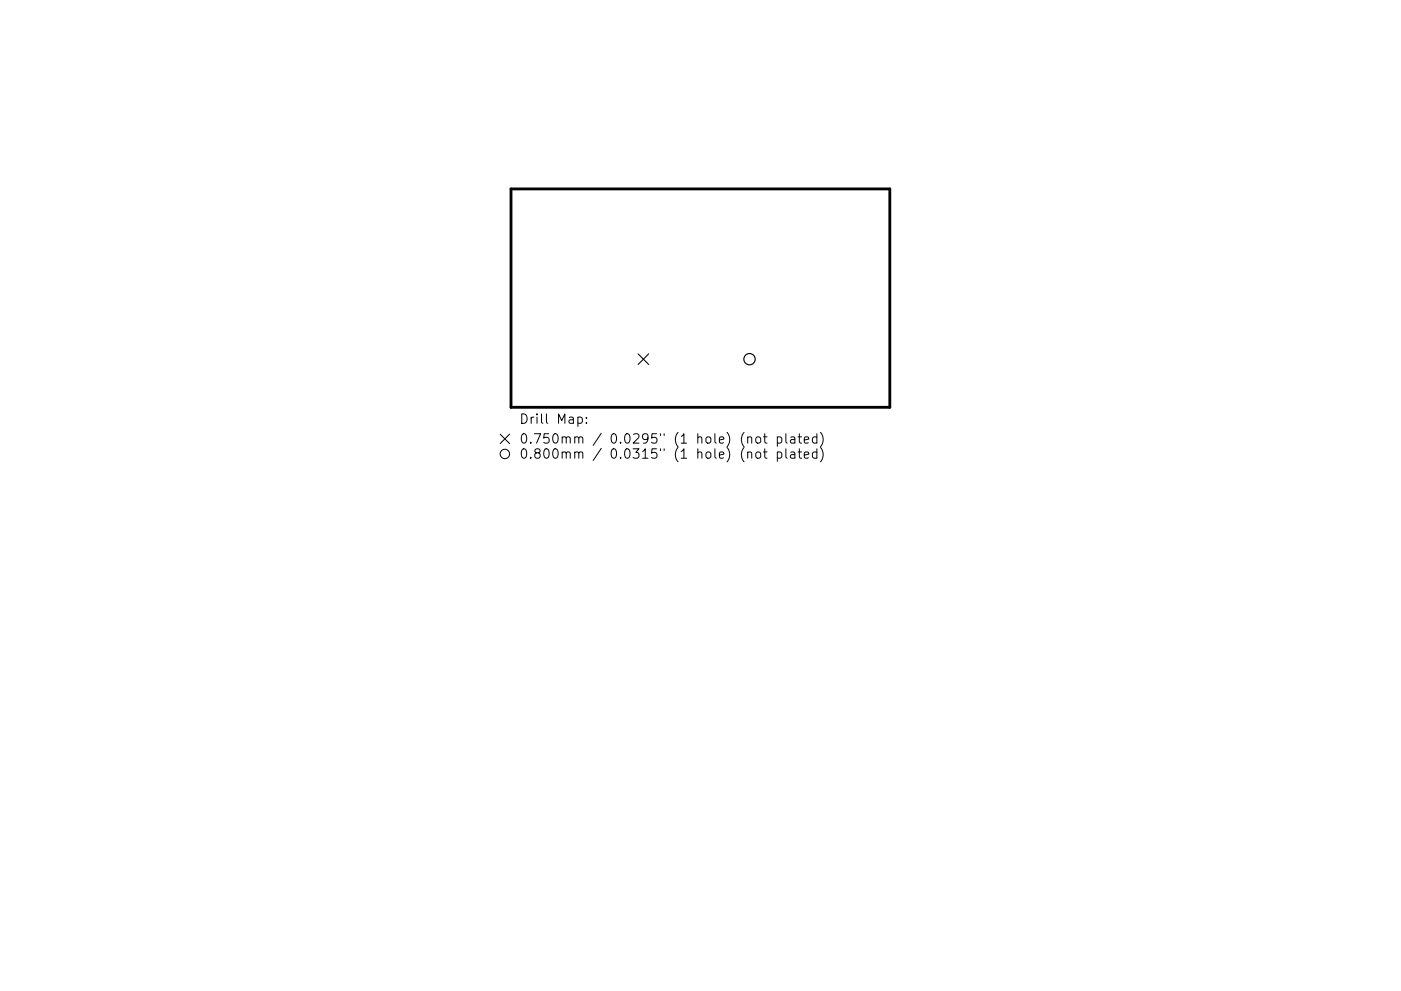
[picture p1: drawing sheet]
<svg xmlns="http://www.w3.org/2000/svg" width="297mm" height="210mm" viewBox="0 0 297 210" stroke-linecap="round" stroke-linejoin="round" font-family="sans-serif">
<defs><g id="words">
<g font-size="2.8">
<text x="110" y="89.9">Drill Map:</text>
<text x="110" y="94.1">0.750mm / 0.0295&quot; (1 hole) (not plated)</text>
<text x="110" y="97.3">0.800mm / 0.0315&quot; (1 hole) (not plated)</text>
</g>
</g></defs>
<path d="M108.3 40.1h80.4v46.3h-80.4z" fill="none" stroke="#000" stroke-width=".6"/>
<path d="M135.3 75.1l2.2 2.2M137.5 75.1l-2.2 2.2" fill="none" stroke="#000" stroke-width=".23"/>
<circle cx="158.9" cy="76.2" r="1.2" fill="none" stroke="#000" stroke-width=".24"/>
<g fill="none" stroke="#000" stroke-width=".21">
<path d="M106 92.1l2 2M108 92.1l-2 2M122.5 88.6l.6-.1 .4 .4v.5l-.2 .3h-.8M124.3 89.6v.2M124.3 88.6v.2M158.5 92.9a.5 .5 0 0 1 .9 .1v1M158.5 96.1a.5 .5 0 0 1 .9 .1v1M160.3 96.1a.54 .54 0 0 1 .6-.2 .54 .54 0 0 1 .4 .4l-.1 .7-.6 .2-.4-.4zM160.4 92.8a.54 .54 0 0 1 .9 .3v.5a.54 .54 0 0 1-.5 .4 .54 .54 0 0 1-.6-.4v-.5zM161.9 92.7h.7M161.9 95.9h.7M162.1 92v1.7l.1 .2 .4 .1"/>
<path d="M162.1 95.2v1.7l.1 .2 .4 .1M164.8 92.8l.6-.1 .4 .4v.5l-.2 .3h-.8M164.8 96l.6-.1 .4 .4v.5l-.2 .3h-.8M164.8 92.7v2M164.8 95.9v2M166.6 92v1.7l.3 .3M166.6 95.2v1.7l.3 .3M167.7 92.8h.7l.1 1.2M167.7 96h.7l.1 1.2M168.5 93.2l-.6 .1a.39 .39 0 0 0-.3 .3 .39 .39 0 0 0 .3 .4l.6-.1M168.5 96.4l-.6 .1a.39 .39 0 0 0-.3 .3 .39 .39 0 0 0 .3 .4l.6-.1M169.2 92.7h.8"/>
<path d="M169.2 95.9h.8M169.5 92v1.7l.1 .2 .4 .1M169.5 95.2v1.7l.1 .2 .4 .1M170.5 93.4l1-.2-.1-.4-.6-.1-.3 .3 .1 .9h.8M170.5 96.6l1-.2-.1-.4-.6-.1-.3 .3 .1 .9h.8M173.2 92.8l-.6-.1-.4 .4v.5l.2 .3h.8M173.2 96l-.6-.1-.4 .4v.5l.2 .3h.8M173.2 92v2M173.2 95.2v2M174 91.7a2.29 2.29 0 0 1 0 3.1M174 94.9a2.29 2.29 0 0 1 0 3.1"/>
<circle cx="107" cy="96.3" r="1"/>
</g>
<use href="#words"/>
</svg>
